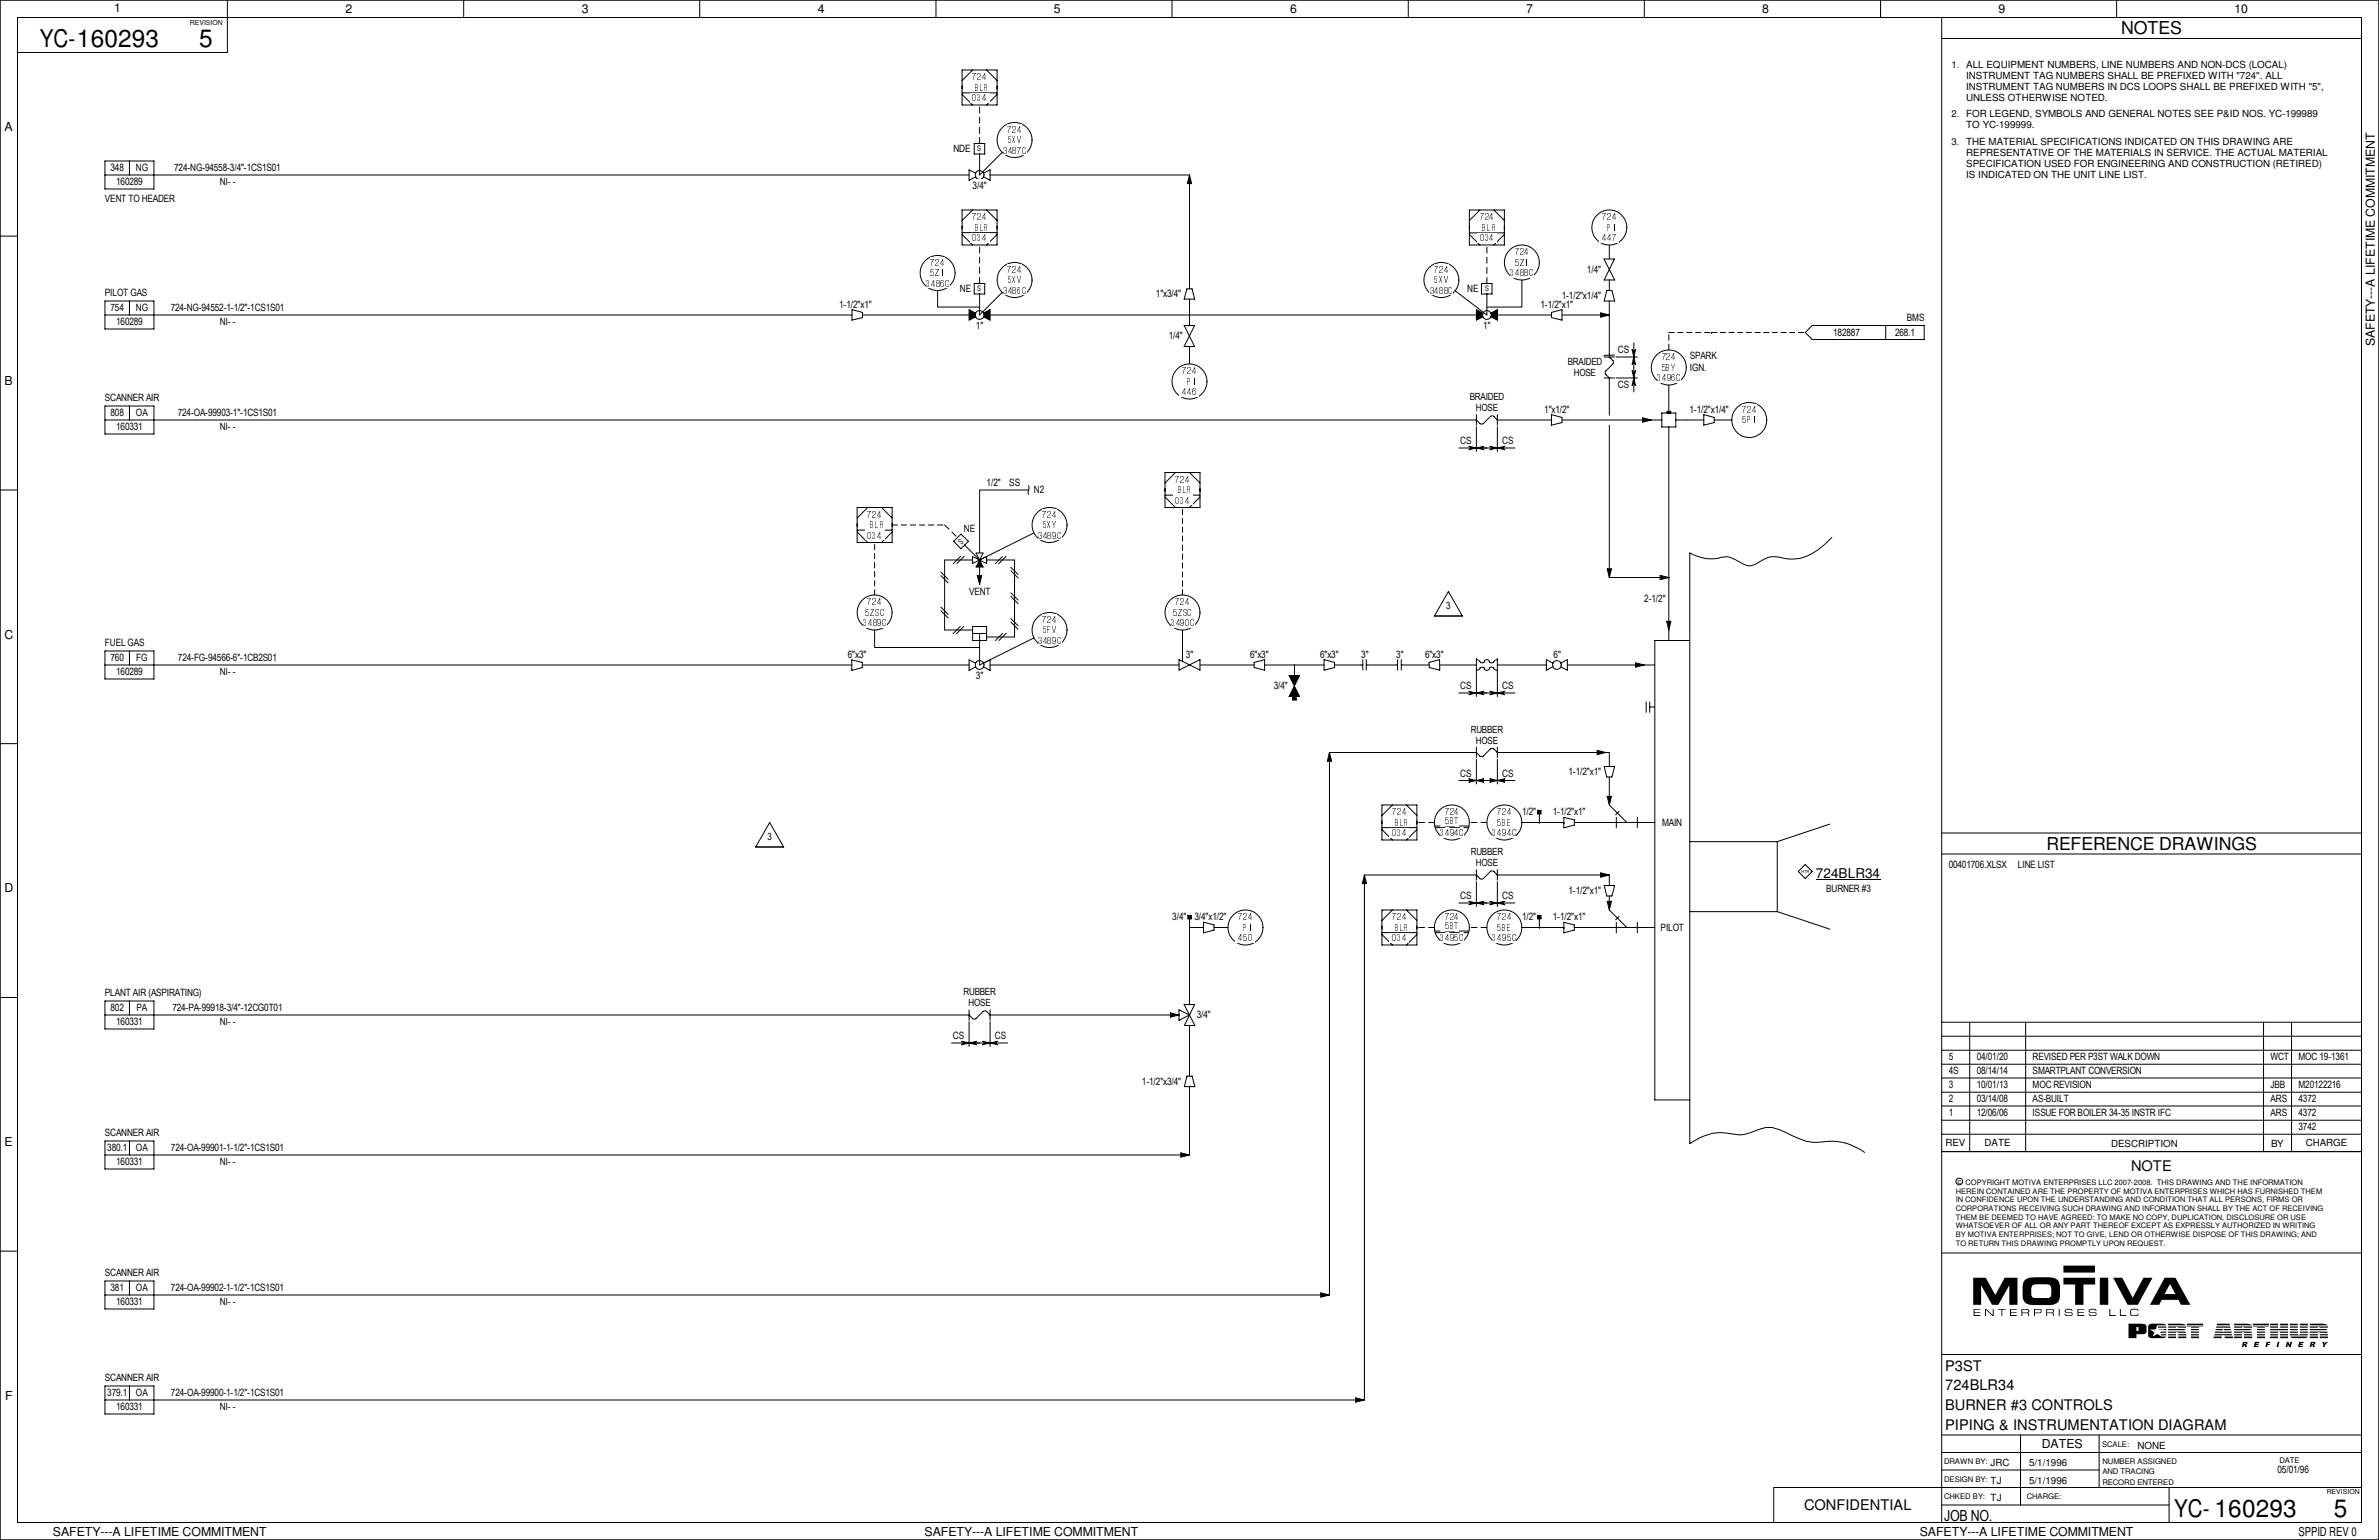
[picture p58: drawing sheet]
<svg xmlns="http://www.w3.org/2000/svg" width="432mm" height="279mm" viewBox="0 0 432 279" stroke-linecap="round" stroke-linejoin="round" font-family="sans-serif">
<defs><g id="words">
<g font-size="4.4">
<text x="7.2" y="8.6">YC-160293</text>
<text x="36.2" y="8.5">5</text>
<text x="394.6" y="275.3">YC- 160293</text>
<text x="423.6" y="275.2">5</text>
</g>
<g font-size="3.2">
<text x="385" y="6.2">NOTES</text>
<text x="371.4" y="154.1">REFERENCE DRAWINGS</text>
</g>
<text font-size="2.8" x="352.9" y="275.9">JOB NO.</text>
<g font-size="2.7">
<text x="386.8" y="212.4">NOTE</text>
<text x="353.1" y="248.7">P3ST</text>
<text x="353.1" y="252.3">724BLR34</text>
<text x="353.1" y="255.8">BURNER #3 CONTROLS</text>
<text x="353.1" y="259.4">PIPING &amp; INSTRUMENTATION DIAGRAM</text>
<text x="327.4" y="274">CONFIDENTIAL</text>
</g>
<text font-size="2.5" x="329.6" y="159.2">724BLR34</text>
<g font-size="2.2">
<text x="20.7" y="2.2">1</text>
<text x="62.7" y="2.4">2</text>
<text x="105.6" y="2.4">3</text>
<text x="148.4" y="2.4">4</text>
<text x="191.3" y="2.4">5</text>
<text x="234.1" y="2.4">6</text>
<text x="277" y="2.4">7</text>
<text x="319.9" y="2.4">8</text>
<text x="362.8" y="2.4">9</text>
<text x="405.6" y="2.4">10</text>
<text x=".8" y="23.8">A</text>
<text x="431" y="62.8" transform="rotate(-90 431 62.8)">SAFETY---A LIFETIME COMMITMENT</text>
<text x=".8" y="69.8">B</text>
<text x=".8" y="115.9">C</text>
<text x=".8" y="161.9">D</text>
<text x=".8" y="207.9">E</text>
<text x=".9" y="254">F</text>
<text x="370.6" y="262.7">DATES</text>
<text x="9.6" y="278.7">SAFETY---A LIFETIME COMMITMENT</text>
<text x="167.8" y="278.7">SAFETY---A LIFETIME COMMITMENT</text>
<text x="348.4" y="278.7">SAFETY---A LIFETIME COMMITMENT</text>
<text x="417.2" y="278.6">SPPID REV 0</text>
</g>
<g font-size="1.8">
<text x="356.9" y="12.4">ALL EQUIPMENT NUMBERS, LINE NUMBERS AND NON-DCS (LOCAL)</text>
<text x="356.9" y="14.4">INSTRUMENT TAG NUMBERS SHALL BE PREFIXED WITH &quot;724&quot;. ALL</text>
<text x="356.9" y="16.4">INSTRUMENT TAG NUMBERS IN DCS LOOPS SHALL BE PREFIXED WITH &quot;5&quot;,</text>
<text x="356.9" y="18.4">UNLESS OTHERWISE NOTED.</text>
<text x="356.9" y="21.3">FOR LEGEND, SYMBOLS AND GENERAL NOTES SEE P&amp;ID NOS. YC-199989</text>
<text x="356.9" y="23.3">TO YC-199999.</text>
<text x="173.1" y="27.5">NDE</text>
<text x="356.9" y="26.4">THE MATERIAL SPECIFICATIONS INDICATED ON THIS DRAWING ARE</text>
<text x="356.9" y="28.4">REPRESENTATIVE OF THE MATERIALS IN SERVICE. THE ACTUAL MATERIAL</text>
<text x="20.1" y="31.1">348</text>
<text x="21.1" y="33.7">160289</text>
<text x="24.6" y="31.1">NG</text>
<text x="31.6" y="31.1">724-NG-94558-3/4&quot;-1CS1S01</text>
<text x="39.9" y="33.7">NI- -</text>
<text x="176.5" y="34.3">3/4&quot;</text>
<text x="356.9" y="30.4">SPECIFICATION USED FOR ENGINEERING AND CONSTRUCTION (RETIRED)</text>
<text x="356.9" y="32.3">IS INDICATED ON THE UNIT LINE LIST.</text>
<text x="19" y="36.6">VENT TO HEADER</text>
<text x="19" y="53.8">PILOT GAS</text>
<text x="174.2" y="53">NE</text>
<text x="209.8" y="54">1&quot;x3/4&quot;</text>
<text x="266.3" y="53">NE</text>
<text x="288" y="49.5">1/4&quot;</text>
<text x="20.1" y="56.5">754</text>
<text x="21.1" y="59.1">160289</text>
<text x="24.6" y="56.5">NG</text>
<text x="31" y="56.5">724-NG-94552-1-1/2&quot;-1CS1S01</text>
<text x="39.9" y="59.1">NI- -</text>
<text x="152.3" y="55.9">1-1/2&quot;x1&quot;</text>
<text x="177.1" y="59.7">1&quot;</text>
<text x="269.2" y="59.7">1&quot;</text>
<text x="279.6" y="55.9">1-1/2&quot;x1&quot;</text>
<text x="283.5" y="54.3">1-1/2&quot;x1/4&quot;</text>
<text x="346.1" y="58.2">BMS</text>
<text x="212.1" y="61.6">1/4&quot;</text>
<text x="293.6" y="64.1">CS</text>
<text x="306.7" y="65.2">SPARK</text>
<text x="332.7" y="61">182887</text>
<text x="344" y="61">268.1</text>
<text x="284.6" y="66.3">BRAIDED</text>
<text x="285.7" y="68.3">HOSE</text>
<text x="293.6" y="70.5">CS</text>
<text x="306.7" y="67.3">IGN.</text>
<text x="19" y="72.8">SCANNER AIR</text>
<text x="20.1" y="75.6">808</text>
<text x="24.7" y="75.6">OA</text>
<text x="32.3" y="75.6">724-OA-99903-1&quot;-1CS1S01</text>
<text x="266.8" y="72.6">BRAIDED</text>
<text x="267.9" y="74.6">HOSE</text>
<text x="280.3" y="74.9">1&quot;x1/2&quot;</text>
<text x="306.7" y="74.9">1-1/2&quot;x1/4&quot;</text>
<text x="21.1" y="78.1">160331</text>
<text x="39.9" y="78.1">NI- -</text>
<text x="265" y="80.6">CS</text>
<text x="272.7" y="80.6">CS</text>
<text x="179.1" y="88.3">1/2&quot;</text>
<text x="183.2" y="88.3">SS</text>
<text x="187.7" y="89.5">N2</text>
<text x="174.9" y="96.5">NE</text>
<text x="175.9" y="107.9">VENT</text>
<text x="262.5" y="110.5">3</text>
<text x="298.4" y="109.2">2-1/2&quot;</text>
<text x="19" y="117.3">FUEL GAS</text>
<text x="153.9" y="119.4">6&quot;x3&quot;</text>
<text x="215.2" y="119.4">3&quot;</text>
<text x="226.9" y="119.4">6&quot;x3&quot;</text>
<text x="239.6" y="119.4">6&quot;x3&quot;</text>
<text x="247.1" y="119.4">3&quot;</text>
<text x="253.4" y="119.4">3&quot;</text>
<text x="258.7" y="119.4">6&quot;x3&quot;</text>
<text x="282" y="119.4">6&quot;</text>
<text x="20.1" y="120">760</text>
<text x="21.1" y="122.6">160289</text>
<text x="24.7" y="120">FG</text>
<text x="32.3" y="120">724-FG-94566-6&quot;-1CB2S01</text>
<text x="39.9" y="122.6">NI- -</text>
<text x="177.1" y="123.2">3&quot;</text>
<text x="231.2" y="125.1">3/4&quot;</text>
<text x="265" y="125.1">CS</text>
<text x="272.7" y="125.1">CS</text>
<text x="267" y="133">RUBBER</text>
<text x="267.9" y="135">HOSE</text>
<text x="265" y="141">CS</text>
<text x="272.7" y="141">CS</text>
<text x="284.7" y="140.7">1-1/2&quot;x1&quot;</text>
<text x="276.3" y="148">1/2&quot;</text>
<text x="281.9" y="148">1-1/2&quot;x1&quot;</text>
<text x="301.7" y="149.9">MAIN</text>
<text x="139.3" y="152.4">3</text>
<text x="267" y="155.2">RUBBER</text>
<text x="267.9" y="157.2">HOSE</text>
<text x="331.5" y="161.9">BURNER #3</text>
<text x="353.7" y="157.5">00401706.XLSX</text>
<text x="366.3" y="157.5">LINE LIST</text>
<text x="212.8" y="167">3/4&quot;</text>
<text x="216.8" y="167">3/4&quot;x1/2&quot;</text>
<text x="265" y="163.2">CS</text>
<text x="272.7" y="163.2">CS</text>
<text x="276.3" y="167">1/2&quot;</text>
<text x="281.9" y="167">1-1/2&quot;x1&quot;</text>
<text x="284.7" y="162.3">1-1/2&quot;x1&quot;</text>
<text x="301.4" y="168.9">PILOT</text>
<text x="19" y="180.8">PLANT AIR (ASPIRATING)</text>
<text x="20.1" y="183.5">802</text>
<text x="24.8" y="183.5">PA</text>
<text x="31.3" y="183.5">724-PA-99918-3/4&quot;-12CG0T01</text>
<text x="174.9" y="180.6">RUBBER</text>
<text x="175.8" y="182.6">HOSE</text>
<text x="217.2" y="184.8">3/4&quot;</text>
<text x="21.1" y="186.1">160331</text>
<text x="39.9" y="186.1">NI- -</text>
<text x="173" y="188.6">CS</text>
<text x="180.6" y="188.6">CS</text>
<text x="207.3" y="196.8">1-1/2&quot;x3/4&quot;</text>
<text x="353.7" y="194.9">4S</text>
<text x="353.7" y="197.5">3</text>
<text x="353.7" y="192.4">5</text>
<text x="358.8" y="194.9">08/14/14</text>
<text x="358.8" y="197.5">10/01/13</text>
<text x="358.8" y="192.4">04/01/20</text>
<text x="368.9" y="197.5">MOC REVISION</text>
<text x="368.9" y="194.9">SMARTPLANT CONVERSION</text>
<text x="368.9" y="192.4">REVISED PER P3ST WALK DOWN</text>
<text x="412.1" y="197.5">JBB</text>
<text x="412.1" y="192.4">WCT</text>
<text x="417.2" y="197.5">M20122216</text>
<text x="417.2" y="192.4">MOC 19-1361</text>
<text x="353.7" y="200">2</text>
<text x="353.7" y="202.6">1</text>
<text x="358.8" y="202.6">12/06/06</text>
<text x="358.8" y="200">03/14/08</text>
<text x="368.9" y="202.6">ISSUE FOR BOILER 34-35 INSTR IFC</text>
<text x="368.9" y="200">AS-BUILT</text>
<text x="412.1" y="202.6">ARS</text>
<text x="412.1" y="200">ARS</text>
<text x="417.2" y="202.6">4372</text>
<text x="417.2" y="200">4372</text>
<text x="19" y="206.2">SCANNER AIR</text>
<text x="19.5" y="208.9">380.1</text>
<text x="24.7" y="208.9">OA</text>
<text x="31" y="208.9">724-OA-99901-1-1/2&quot;-1CS1S01</text>
<text x="353.1" y="208">REV</text>
<text x="360.2" y="207.9">DATE</text>
<text x="383.2" y="208">DESCRIPTION</text>
<text x="412.2" y="208">BY</text>
<text x="417.2" y="205.1">3742</text>
<text x="418.5" y="208">CHARGE</text>
<text x="21.1" y="211.5">160331</text>
<text x="39.9" y="211.5">NI- -</text>
<text x="19" y="231.6">SCANNER AIR</text>
<text x="20.1" y="234.3">381</text>
<text x="21.1" y="236.9">160331</text>
<text x="24.7" y="234.3">OA</text>
<text x="31" y="234.3">724-OA-99902-1-1/2&quot;-1CS1S01</text>
<text x="39.9" y="236.9">NI- -</text>
<text x="19" y="250.6">SCANNER AIR</text>
<text x="19.5" y="253.4">379.1</text>
<text x="21.1" y="255.9">160331</text>
<text x="24.7" y="253.4">OA</text>
<text x="31" y="253.4">724-OA-99900-1-1/2&quot;-1CS1S01</text>
<text x="39.9" y="255.9">NI- -</text>
<text x="388" y="262.8">NONE</text>
<text x="361.3" y="266">JRC</text>
<text x="361.3" y="269.2">TJ</text>
<text x="368.3" y="266">5/1/1996</text>
<text x="368.3" y="269.2">5/1/1996</text>
<text x="413.4" y="267.3">05/01/96</text>
<text x="361.3" y="272.4">TJ</text>
</g>
<g font-size="1.7">
<text x="176.5" y="14.6">724</text>
<text x="177" y="16.5">BLR</text>
<text x="354.2" y="12.4">1.</text>
<text x="176.5" y="18.4">034</text>
<text x="354.2" y="21.3">2.</text>
<text x="182" y="27.9">3487C</text>
<text x="182.8" y="24.1">724</text>
<text x="182.9" y="26">5XV</text>
<text x="354.2" y="26.3">3.</text>
<text x="176.5" y="40">724</text>
<text x="177" y="41.9">BLR</text>
<text x="268.6" y="40">724</text>
<text x="269" y="41.9">BLR</text>
<text x="290.8" y="40">724</text>
<text x="291.7" y="41.9">PI</text>
<text x="176.5" y="43.8">034</text>
<text x="268.6" y="43.8">034</text>
<text x="274.9" y="46.4">724</text>
<text x="290.8" y="43.8">447</text>
<text x="168" y="52.1">3486C</text>
<text x="168.9" y="48.3">724</text>
<text x="168.9" y="50.2">5ZI</text>
<text x="182" y="53.3">3486C</text>
<text x="182.8" y="49.5">724</text>
<text x="182.9" y="51.4">5XV</text>
<text x="259.5" y="53.3">3488C</text>
<text x="260.3" y="49.5">724</text>
<text x="260.3" y="51.4">5XV</text>
<text x="274.1" y="50.2">3488C</text>
<text x="274.9" y="48.3">5ZI</text>
<text x="301.6" y="65.4">724</text>
<text x="214.6" y="67.9">724</text>
<text x="214.6" y="71.8">446</text>
<text x="215.5" y="69.8">PI</text>
<text x="300.7" y="69.2">3496C</text>
<text x="301.6" y="67.3">5BY</text>
<text x="316.2" y="74.9">724</text>
<text x="316.2" y="76.8">5PI</text>
<text x="213.3" y="87.6">724</text>
<text x="213.8" y="89.5">BLR</text>
<text x="157.4" y="94">724</text>
<text x="157.9" y="95.9">BLR</text>
<text x="189.2" y="94">724</text>
<text x="189.2" y="95.8">5XY</text>
<text x="213.3" y="91.4">034</text>
<text x="157.4" y="97.8">034</text>
<text x="188.4" y="97.7">3489C</text>
<text x="156.6" y="113.7">3489C</text>
<text x="157" y="111.8">5ZSC</text>
<text x="157.4" y="109.9">724</text>
<text x="189.2" y="113">724</text>
<text x="212.5" y="113.7">3490C</text>
<text x="212.9" y="111.8">5ZSC</text>
<text x="213.3" y="109.9">724</text>
<text x="188.4" y="116.8">3489C</text>
<text x="189.2" y="114.9">5FV</text>
<text x="252.7" y="148">724</text>
<text x="253.2" y="149.9">BLR</text>
<text x="262.2" y="148">724</text>
<text x="262.2" y="149.6">5BT</text>
<text x="271.7" y="148">724</text>
<text x="271.7" y="149.9">5BE</text>
<text x="252.7" y="151.8">034</text>
<text x="261.4" y="151.8">3494C</text>
<text x="270.9" y="151.8">3494C</text>
<text x="224.7" y="167">724</text>
<text x="252.7" y="167">724</text>
<text x="262.2" y="167">724</text>
<text x="271.7" y="167">724</text>
<text x="224.7" y="170.8">450</text>
<text x="225.6" y="168.9">PI</text>
<text x="252.7" y="170.8">034</text>
<text x="253.2" y="168.9">BLR</text>
<text x="261.4" y="170.8">3495C</text>
<text x="262.2" y="168.6">5BT</text>
<text x="270.9" y="170.8">3495C</text>
<text x="271.7" y="168.9">5BE</text>
</g>
<g font-size="1.4">
<text x="177.4" y="27.5">S</text>
<text x="177.4" y="52.9">S</text>
<text x="269.6" y="52.9">S</text>
<text x="174.5" y="98.9" transform="rotate(-45 174.5 98.9)">S</text>
<text x="355.3" y="214.8">c COPYRIGHT MOTIVA ENTERPRISES LLC 2007-2008. THIS DRAWING AND THE INFORMATION</text>
<text x="355" y="216.6">HEREIN CONTAINED ARE THE PROPERTY OF MOTIVA ENTERPRISES WHICH HAS FURNISHED THEM</text>
<text x="355" y="218.1">IN CONFIDENCE UPON THE UNDERSTANDING AND CONDITION THAT ALL PERSONS, FIRMS OR</text>
<text x="355" y="219.7">CORPORATIONS RECEIVING SUCH DRAWING AND INFORMATION SHALL BY THE ACT OF RECEIVING</text>
<text x="355" y="221.3">THEM BE DEEMED TO HAVE AGREED: TO MAKE NO COPY, DUPLICATION, DISCLOSURE OR USE</text>
<text x="355" y="222.9">WHATSOEVER OF ALL OR ANY PART THEREOF EXCEPT AS EXPRESSLY AUTHORIZED IN WRITING</text>
<text x="355" y="224.5">BY MOTIVA ENTERPRISES; NOT TO GIVE, LEND OR OTHERWISE DISPOSE OF THIS DRAWING; AND</text>
<text x="355" y="226.1">TO RETURN THIS DRAWING PROMPTLY UPON REQUEST.</text>
<text x="381.6" y="262.6">SCALE:</text>
<text x="352.9" y="265.7">DRAWN BY:</text>
<text x="352.9" y="268.9">DESIGN BY:</text>
<text x="381.6" y="267.5">AND TRACING</text>
<text x="381.6" y="269.4">RECORD ENTERED</text>
<text x="381.6" y="265.6">NUMBER ASSIGNED</text>
<text x="413.7" y="265.4">DATE</text>
<text x="352.9" y="272">CHKED BY:</text>
<text x="367.9" y="272">CHARGE:</text>
</g>
<g font-size="1.3">
<text x="34.5" y="4.5">REVISION</text>
<text x="422.3" y="271.1">REVISION</text>
</g>
<text font-size=".7" x="326.9" y="158.4">HTR</text>
</g></defs>
<g fill="none" stroke="#fff" stroke-width=".18">
<path d="M352.4 156.8h1.3M353.1 156.2v1.3M352.4 196.8h1.3M352.4 199.4h1.3M352.4 194.3h1.3M352.4 191.8h1.3M353.1 191.1v1.3M353.1 193.7v1.3M353.1 196.2v1.3M353.1 198.8v1.3M357.5 196.8h1.3M357.5 199.4h1.3"/>
<path d="M357.5 194.3h1.3M357.5 191.8h1.3M358.1 191.1v1.3M358.1 193.7v1.3M358.1 196.2v1.3M358.1 198.8v1.3M367.7 196.8h1.3M367.7 199.4h1.3M367.7 194.3h1.3M367.7 191.8h1.3M368.3 191.1v1.3M368.3 193.7v1.3"/>
<path d="M368.3 196.2v1.3M368.3 198.8v1.3M410.8 196.8h1.4M410.8 199.4h1.4M410.8 191.8h1.4M411.5 191.1v1.3M411.5 196.2v1.3M411.5 198.8v1.3M415.9 196.8h1.3M415.9 199.4h1.3M415.9 191.8h1.3M416.6 191.1v1.3"/>
<path d="M416.6 196.2v1.3M416.6 198.8v1.3M352.4 201.9h1.3M353.1 201.3v1.3M357.5 201.9h1.3M358.1 201.3v1.3M367.7 201.9h1.3M368.3 201.3v1.3M410.8 201.9h1.4M411.5 201.3v1.3M415.9 201.9h1.3M415.9 204.5h1.3"/>
<path d="M416.6 201.3v1.3M416.6 203.8v1.3"/>
</g>
<g fill="none" stroke="#000" stroke-width=".18">
<path d="M299.7 76.2h1.9M301.6 74.9h2.6v2.6h-2.6zM302.6 74.9v-.3h.6v.3M302.9 77.5v1.9M304.2 76.2h1.9M302.9 114.3v1.9M298.4 120.6h2M299.4 128.3h1M299.4 127.3v1.9M298.4 149.2h2M327.7 156.8l1.2 1.3-1.2 1.3-1.3-1.3zM329.6 159.6h11.7"/>
<path d="M298.4 168.3h2"/>
<circle cx="302.9" cy="66.7" r="3.2"/>
</g>
<g fill="#fff">
<path d="M301.6 63.9h2.6v1.8h-2.6z" fill-rule="evenodd"/>
<path d="M300.7 67.7h4.4v1.8h-4.4z" fill-rule="evenodd"/>
<path d="M301.6 65.8h2.6v1.8h-2.6z" fill-rule="evenodd"/>
</g>
<circle cx="214.6" cy="111.1" r="3.2" fill="none" stroke="#000" stroke-width=".18"/>
<g fill="#fff">
<path d="M213.3 108.3h2.6v1.8h-2.6z" fill-rule="evenodd"/>
<path d="M212.5 112.1h4.3v1.8h-4.3z" fill-rule="evenodd"/>
<path d="M212.9 110.2h3.5v1.8h-3.5z" fill-rule="evenodd"/>
</g>
<circle cx="158.7" cy="111.1" r="3.2" fill="none" stroke="#000" stroke-width=".18"/>
<g fill="#fff">
<path d="M157.4 108.3h2.7v1.8h-2.7z" fill-rule="evenodd"/>
<path d="M156.6 112.1h4.3v1.8h-4.3z" fill-rule="evenodd"/>
<path d="M157 110.2h3.5v1.8h-3.5z" fill-rule="evenodd"/>
</g>
<circle cx="170.2" cy="49.5" r="3.2" fill="none" stroke="#000" stroke-width=".18"/>
<g fill="#fff">
<path d="M168.9 46.7h2.6v1.8h-2.6z" fill-rule="evenodd"/>
<path d="M168 50.5h4.3v1.8h-4.3z" fill-rule="evenodd"/>
<path d="M168.9 48.6h2.6v1.8h-2.6z" fill-rule="evenodd"/>
</g>
<circle cx="215.9" cy="69.2" r="3.2" fill="none" stroke="#000" stroke-width=".18"/>
<g fill="#fff">
<path d="M214.6 66.4h2.6v1.8h-2.6z" fill-rule="evenodd"/>
<path d="M214.2 70.2h3.4v1.8h-3.4z" fill-rule="evenodd"/>
<path d="M214.6 68.3h2.6v1.8h-2.6z" fill-rule="evenodd"/>
</g>
<g fill="none" stroke="#000" stroke-width=".18">
<path d="M176.8 26h1.9v1.9h-1.9zM177.1 31.4l-1.2-.6v1.9l1.2-.6M177.8 27.9v3.8M178.5 31.4l1.2-.6v1.9l-1.2-.6M176.8 51.4h1.9v1.9h-1.9zM177.8 53.3v3.8M268.9 51.4h1.9v1.9h-1.9zM269.9 53.3v3.8"/>
<circle cx="177.8" cy="31.7" r=".8"/>
<circle cx="226.1" cy="168.3" r="3.2"/>
</g>
<g fill="#fff">
<path d="M224.7 165.5h2.7v1.8h-2.7z" fill-rule="evenodd"/>
<path d="M224.3 169.3h3.5v1.8h-3.5z" fill-rule="evenodd"/>
<path d="M224.7 167.4h2.7v1.8h-2.7z" fill-rule="evenodd"/>
</g>
<g fill="none" stroke="#000" stroke-width=".18">
<path d="M260.4 149.9h1M260.5 150.2h1.8M262.3 149.9h1.7M263.1 150.2h1.8M264.9 149.9h1.7M265.7 150.2h.9"/>
<circle cx="263.5" cy="149.2" r="3.2"/>
</g>
<g fill="#fff">
<path d="M262.2 146.4h2.6v1.8h-2.6z" fill-rule="evenodd"/>
<path d="M261.4 150.2h4.3v1.8h-4.3z" fill-rule="evenodd"/>
<path d="M262.2 148.1h2.6v1.7h-2.6z" fill-rule="evenodd"/>
</g>
<circle cx="273" cy="149.2" r="3.2" fill="none" stroke="#000" stroke-width=".18"/>
<g fill="#fff">
<path d="M271.7 146.4h2.7v1.8h-2.7z" fill-rule="evenodd"/>
<path d="M270.9 150.2h4.3v1.8h-4.3z" fill-rule="evenodd"/>
<path d="M271.7 148.3h2.7v1.8h-2.7z" fill-rule="evenodd"/>
</g>
<g fill="none" stroke="#000" stroke-width=".18">
<path d="M260.4 168.9h1M260.5 169.2h1.8M262.3 168.9h1.7M263.1 169.2h1.8M264.9 168.9h1.7M265.7 169.2h.9"/>
<circle cx="263.5" cy="168.3" r="3.2"/>
</g>
<g fill="#fff">
<path d="M262.2 165.5h2.6v1.8h-2.6z" fill-rule="evenodd"/>
<path d="M261.4 169.3h4.3v1.8h-4.3z" fill-rule="evenodd"/>
<path d="M262.2 167.1h2.6v1.8h-2.6z" fill-rule="evenodd"/>
</g>
<circle cx="273" cy="168.3" r="3.2" fill="none" stroke="#000" stroke-width=".18"/>
<g fill="#fff">
<path d="M271.7 165.5h2.7v1.8h-2.7z" fill-rule="evenodd"/>
<path d="M270.9 169.3h4.3v1.8h-4.3z" fill-rule="evenodd"/>
<path d="M271.7 167.4h2.7v1.8h-2.7z" fill-rule="evenodd"/>
</g>
<circle cx="276.2" cy="47.6" r="3.2" fill="none" stroke="#000" stroke-width=".18"/>
<g fill="#fff">
<path d="M274.9 44.8h2.6v1.8h-2.6z" fill-rule="evenodd"/>
<path d="M274.1 48.6h4.3v1.8h-4.3z" fill-rule="evenodd"/>
<path d="M274.9 46.7h2.6v1.8h-2.6z" fill-rule="evenodd"/>
</g>
<path d="M266.7 38.1h6.3v6.3h-6.3zM268.6 38.1l-1.9 1.9M271.1 38.1l1.9 1.9M266.7 42.5l1.9 1.9M266.7 42.2h6.3M273 42.5l-1.9 1.9" fill="none" stroke="#000" stroke-width=".18"/>
<g fill="#fff">
<path d="M268.6 38.5h2.6v1.8h-2.6z" fill-rule="evenodd"/>
<path d="M268.1 42.3h3.5v1.8h-3.5z" fill-rule="evenodd"/>
<path d="M268.1 40.4h3.5v1.8h-3.5z" fill-rule="evenodd"/>
</g>
<path d="M174.6 38.1h6.4v6.3h-6.4zM176.5 38.1l-1.9 1.9M179.1 38.1l1.9 1.9M174.6 42.5l1.9 1.9M174.6 42.2h6.4M181 42.5l-1.9 1.9M174.4 96.9l1.4 1.3-1.4 1.4-1.3-1.4zM175.1 98.9l2.7 2.7M176.5 101v1.2l2.6-1.2v1.2zM177.2 100.3h1.2l-1.2 2.6h1.2z" fill="none" stroke="#000" stroke-width=".18"/>
<path d="M177.8 101.6l.6 1.3h-1.2z" fill="#000"/>
<g fill="#fff">
<path d="M176.5 38.5h2.6v1.8h-2.6z" fill-rule="evenodd"/>
<path d="M176.1 42.3h3.4v1.8h-3.4z" fill-rule="evenodd"/>
<path d="M176.1 40.4h3.4v1.8h-3.4z" fill-rule="evenodd"/>
</g>
<circle cx="292.1" cy="41.3" r="3.2" fill="none" stroke="#000" stroke-width=".18"/>
<g fill="#fff">
<path d="M290.8 38.5h2.6v1.8h-2.6z" fill-rule="evenodd"/>
<path d="M290.4 42.3h3.4v1.8h-3.4z" fill-rule="evenodd"/>
<path d="M290.8 40.4h2.6v1.8h-2.6z" fill-rule="evenodd"/>
</g>
<g fill="none" stroke="#000" stroke-width=".18">
<path d="M176.5 114.9h2.6M176.5 113.7h2.6v2.5h-2.6zM177.8 114.9v5.7M177.1 120.3l-1.2-.6v1.9l1.2-.6M178.5 120.3l1.2-.6v1.9l-1.2-.6M250.8 150.5l1.9 1.9M250.8 146h6.4v6.4h-6.4zM250.8 150.2h6.4M252.7 146l-1.9 2M255.3 146l1.9 2M257.2 150.5l-1.9 1.9"/>
<circle cx="177.8" cy="120.6" r=".8"/>
</g>
<g fill="#fff">
<path d="M252.7 146.4h2.6v1.8h-2.6z" fill-rule="evenodd"/>
<path d="M252.3 150.2h3.4v1.8h-3.4z" fill-rule="evenodd"/>
<path d="M252.3 148.3h3.4v1.8h-3.4z" fill-rule="evenodd"/>
</g>
<path d="M250.8 169.5l1.9 1.9M250.8 165.1h6.4v6.3h-6.4zM250.8 169.2h6.4M252.7 165.1l-1.9 1.9M255.3 165.1l1.9 1.9M257.2 169.5l-1.9 1.9" fill="none" stroke="#000" stroke-width=".18"/>
<g fill="#fff">
<path d="M252.7 165.5h2.6v1.8h-2.6z" fill-rule="evenodd"/>
<path d="M252.3 169.3h3.4v1.8h-3.4z" fill-rule="evenodd"/>
<path d="M252.3 167.4h3.4v1.8h-3.4z" fill-rule="evenodd"/>
</g>
<path d="M211.5 90.2l1.9 1.9M211.5 85.7h6.3v6.4h-6.3zM211.5 89.8h6.3M213.4 85.7l-1.9 1.9M215.9 85.7l1.9 1.9M217.8 90.2l-1.9 1.9" fill="none" stroke="#000" stroke-width=".18"/>
<g fill="#fff">
<path d="M213.3 86.1h2.6v1.8h-2.6z" fill-rule="evenodd"/>
<path d="M212.9 89.9h3.5v1.8h-3.5z" fill-rule="evenodd"/>
<path d="M212.9 88h3.5v1.8h-3.5z" fill-rule="evenodd"/>
</g>
<path d="M155.6 96.5l1.9 1.9M155.6 92.1h6.3v6.3h-6.3zM155.6 96.2h6.3M157.5 92.1l-1.9 1.9M160 92.1l1.9 1.9M161.9 96.5l-1.9 1.9" fill="none" stroke="#000" stroke-width=".18"/>
<g fill="#fff">
<path d="M157.4 92.5h2.7v1.7h-2.7z" fill-rule="evenodd"/>
<path d="M157 96.3h3.5v1.7h-3.5z" fill-rule="evenodd"/>
<path d="M157 94.4h3.5v1.7h-3.5z" fill-rule="evenodd"/>
</g>
<path d="M174.6 17.1l1.9 1.9M174.6 12.7h6.4v6.3h-6.4zM174.6 16.8h6.4M176.5 12.7l-1.9 1.9M179.1 12.7l1.9 1.9M181 17.1l-1.9 1.9" fill="none" stroke="#000" stroke-width=".18"/>
<g fill="#fff">
<path d="M176.5 13.1h2.6v1.8h-2.6z" fill-rule="evenodd"/>
<path d="M176.1 16.9h3.4v1.8h-3.4z" fill-rule="evenodd"/>
<path d="M176.1 15h3.4v1.8h-3.4z" fill-rule="evenodd"/>
</g>
<g fill="none" stroke="#000" stroke-width=".18">
<path d="M177.8 19.4v1.1M19 29.2h8.9v5.1h-8.9zM19 31.7h156.9M23.5 29.2v2.5M177.8 21.3v1.1M177.8 23.1v1.1M177.8 24.9v1.1M179.7 31.7h36.2v20.7M19 54.6h8.9v5.1h-8.9zM19 57.1h135.7M23.5 54.6v2.5M154.6 56.2l1.9 .5v.9l-1.9 .5z"/>
<path d="M156.5 57.1h19.4M170.2 52.7v3h7.6M177.8 44.8v1.1M177.8 46.7v1.1M177.8 48.5v1.1M177.8 50.3v1.1M179.7 57.1h88.3M214.9 59.1l1.9 3.8h-1.9l1.9-3.8zM215.4 52.4h1l.4 1.9h-1.9zM215.9 57.1h.1M215.9 54.2v4.9M269.9 44.8v1.1"/>
<path d="M269.9 46.7v1.1M269.9 48.5v1.1M269.9 50.3v1.1M271.8 57.1h9.8M276.2 50.8v4.9h-6.3M281.6 56.7l1.9-.5v1.9l-1.9-.5zM283.5 57.1h8.6M291.1 47h1.9l-1.8 3.8h1.9zM291.6 52.7h1l.5 1.9h-1.9zM292.1 57.1h.1M292.1 44.4v2.6M292.1 50.8v1.9"/>
<path d="M292.1 54.6v2.5M328.9 59.1h20.3v2.5h-20.3l-1.2-1.3zM342.3 59.1v2.5M19 73.7h8.9v5h-8.9zM19 76.2h8.9M23.5 73.7v2.5M215.9 62.9v3.1M268 75.2v1.9M268 76.2l.6 .6M271.1 75.6l.7 .6M271.2 75.6l-.6-.1-1.5 1.4-.5-.1M271.8 75.2v1.9"/>
<path d="M281.6 75.2l1.9 .5v1l-1.9 .4zM283.5 76.2h16.3M291.1 64.8h1.9M291.2 68.6h1.9M291.5 67.9l.6 .7M292.1 64.8l.6 .6M292.7 65.4l.1 .5-1.4 1.5 .1 .6M293.3 64.8h3.9M293.3 68.6h3.9M296.2 63.5h.1M296.2 69.8h.1M296.5 65.1h.1"/>
<path d="M296.5 68.2h.1M296.5 64.7l.3 1.4M296.5 65.7l.4 .4M296.5 68.5l.3 1.4M296.5 69.5l.4 .4M296.5 62.2v8.9M296.6 63.9l-.4-.5a3.2 3.2 0 0 1 0 2.7M296.6 65.7l-.4 .4M296.6 67.7l-.4-.5a3.2 3.2 0 0 1 0 2.7M296.6 69.5l-.4 .4M296.8 63.5h.1M296.8 69.8h.1"/>
<path d="M296.8 63.5l-.3 1.3M296.8 67.3l-.3 1.3M296.9 63.4l-.4 .4M296.9 67.2l-.4 .4M302.9 60.7v1M302.9 62.4v1.1M302.9 69.8v4.8M302.9 79.4v34.9M302.9 60.3h1M304.5 60.3h1M306.1 76.2h3.2M306.1 60.3h1"/>
<path d="M307.8 60.3h.9M309.4 60.3h.9M310.6 60.3h.1M310.6 60.3h1M312.2 60.3h1M313.8 60.3h.9M315.4 60.3h.9M316.9 60.3h1M318.5 60.3h1M320.1 60.3h1M321.7 60.3h.9M323.3 60.3h.9"/>
<path d="M324.8 60.3h1M326.4 60.3h1M158.7 98.8v.9M161.9 95.2h1M163.6 95.2h.9M165.2 95.2h1M166.9 95.2h1M168.5 95.2h1M170.1 95.2h1.1M171.4 95.2l.9 .8M172.8 96.5l.7 .8M186.7 88.9v.8"/>
<path d="M186.7 88.1v.8M186.7 88.9h-8.9v11.4M214.6 92.4v1M214.6 94v1M214.6 95.6v1M214.6 97.2v1M214.6 98.9v1M19 118.1h8.9v5.1h-8.9zM23.5 118.1v2.5M154.6 119.7l1.9 .5v.9l-1.9 .5zM158.7 114.3v3.2h19.1M158.7 100.4v1"/>
<path d="M158.7 102v1M158.7 103.7v.9M158.7 105.3v1M158.7 107v.9M170.8 110.2l1.3 1.3M170.8 110.8l1.3 1.3M170.8 103.8l1.3 1.3M170.8 104.4l1.3 1.3M174.3 113.7l-1.3 1.3M174.4 100.9l-1.3 1.3M174.9 113.7l-1.3 1.3M175 100.9l-1.3 1.3"/>
<path d="M176.5 101.6h-5.1v12.7h5.1M177.4 104.4h.8l-.4 1.6zM177.8 102.9v3.1M179.1 101.6h5v14h-5M181.9 101l-1.3 1.3M182 114.9l-1.3 1.3M182.6 101l-1.3 1.3M182.6 114.9l-1.3 1.3M183.5 112.2l1.3 1.3M183.5 112.9l1.3 1.3M183.5 107.6l1.3 1.3M183.5 108.2l1.3 1.3"/>
<path d="M183.5 102.9l1.3 1.3M183.5 103.5l1.3 1.4M193.7 114.3a3.2 3.2 0 0 1-4.6 2.8 3.2 3.2 0 0 1-.5-5.3 3.2 3.2 0 0 1 5 2l.1 .5M214.6 100.5v1M214.6 102.1v1M214.6 103.8v.9M214.6 105.4v.9M214.6 107v.9M214.6 114.3v5.7M260.3 111.8h5.1M268 119.7l.5 .1a.55 .55 0 0 0 .9 .3M268 119.5v2.3"/>
<path d="M271.8 119.7l-.5 .1a.55 .55 0 0 1-1 .3 .49 .49 0 0 0-.4-.4 .49 .49 0 0 0-.5 .4M271.8 119.5v2.3M302.9 104.8h.1M19 120.6h135.6M156.5 120.6h19.4M227.6 120.2l1.9-.5v1.9l-1.9-.5zM268 135.6v1.9M268 136.5l.6 .7M269.4 121.2a.49 .49 0 0 0 .5 .4 .49 .49 0 0 0 .4-.4 .55 .55 0 0 1 1 .3l.5 .1M269.4 121.2a.55 .55 0 0 0-.9 .3l-.5 .1M271.1 135.9l.7 .6M271.2 135.9l-.6-.1-1.5 1.4h-.5"/>
<path d="M271.8 135.6v1.9M281.9 120.3l-1.2-.6v1.9l1.2-.6M283.3 120.3l1.2-.6v1.9l-1.2-.6M284.5 120.6h14M291.2 139.1h1.9l-.5 1.9h-1zM298.8 127.3v1.9M137.2 153.7h5M257.5 149.2h1.1M259.3 149.2h1M267 149.2h1.1M268 157.8v1.9M268 158.7l.6 .7"/>
<path d="M268.8 149.2h1.1M271.1 158.1l.7 .6M271.2 158.1l-.6-.1-1.5 1.5-.5-.1M271.8 157.8v1.9M292.1 141v5l1.5 1.5M293.4 148.3v1.9M293.4 149.2h5M293.5 147.5l1.8 1.7M293.9 147.2l-.7 .6M297.2 148.3v1.9M215.9 168.3h.1M215.9 168.3h2.6"/>
<path d="M215.9 166.7v15.5M218.4 167.3l1.9 .5v.9l-1.9 .5zM220.3 168.3h2.6M257.5 168.3h1.1M259.3 168.3h1M267 168.3h1.1M268.8 168.3h1.1M291.2 160.7h1.9l-.5 1.9h-1zM292.1 162.5v2.6l3.2 3.2M293.4 168.3h5M293.4 167.3v1.9M293.9 166.2l-.7 .7"/>
<path d="M297.2 167.3v1.9M19 181.6h8.9v5.1h-8.9zM19 184.1h8.9M23.5 181.6v2.5M175.9 184.1l.6 .7M175.9 183.2v1.9M179.1 183.5l.6 .6M179.1 183.5l-.5-.1-1.6 1.5-.5-.1M179.7 183.2v1.9M214 183.2l1.9 .9-1.9 1zM214.9 182.2h1.9l-1.8 3.9h1.9zM215.4 195.2h1l.5 1.9h-1.9z"/>
<path d="M215.9 197.1v12.4h-196.9M215.9 186v9.2M19 207h8.9v5.1h-8.9zM23.5 207v2.5M19 232.4h8.9v5.1h-8.9zM19 234.9h8.9M23.5 232.4v2.5M19 251.5h8.9v5h-8.9zM19 254h8.9M23.5 251.5v2.5"/>
<circle cx="282.6" cy="120.6" r=".8"/>
</g>
<g fill="#000">
<path d="M177.4 104.4h.8l-.4 1.6z"/>
<path d="M296.5 64.8l.3 1.3-.3-.4-.3 .4z" fill-rule="evenodd"/>
<path d="M296.2 63.5l.3 .3 .3-.3-.3 1.3z" fill-rule="evenodd"/>
<path d="M296.5 68.6l.3 1.3-.3-.4-.3 .4z" fill-rule="evenodd"/>
<path d="M296.2 67.3l.3 .3 .3-.3-.3 1.3z" fill-rule="evenodd"/>
</g>
<path d="M356.2 10.8h1.3M356.2 19.7h1.3M356.9 10.2v1.3M356.9 19v1.4M330.2 161.3h1.3M330.8 160.7v1.3M412.1 266.7h1.3M412.7 266.1v1.3" fill="none" stroke="#fff" stroke-width=".18"/>
<g fill="#fff">
<path d="M188.4 115.4h4.2v1.7h-4.2z" fill-rule="evenodd"/>
<path d="M189.2 111.5h2.6v1.8h-2.6z" fill-rule="evenodd"/>
<path d="M189.2 113.5h2.6v1.6h-2.6z" fill-rule="evenodd"/>
</g>
<path d="M193.7 95.2a3.2 3.2 0 0 1-4.6 2.9 3.2 3.2 0 0 1-.5-5.4 3.2 3.2 0 0 1 5 2l.1 .6M187.7 115.7l-9.9 4.9" fill="none" stroke="#000" stroke-width=".18"/>
<g fill="#fff">
<path d="M188.4 96.3h4.2v1.7h-4.2z" fill-rule="evenodd"/>
<path d="M189.2 92.5h2.6v1.7h-2.6z" fill-rule="evenodd"/>
<path d="M189.2 94.4h2.6v1.7h-2.6z" fill-rule="evenodd"/>
</g>
<path d="M187.3 25.4a3.2 3.2 0 0 1-4.6 2.8 3.2 3.2 0 0 1-.4-5.3 3.2 3.2 0 0 1 5 2v.5M187.7 96.7l-9.9 4.9" fill="none" stroke="#000" stroke-width=".18"/>
<g fill="#fff">
<path d="M182 26.5h4.3v1.7h-4.3z" fill-rule="evenodd"/>
<path d="M182.8 22.6h2.7v1.8h-2.7z" fill-rule="evenodd"/>
<path d="M182.9 24.6h2.5v1.6h-2.5z" fill-rule="evenodd"/>
</g>
<g fill="none" stroke="#000" stroke-width=".18">
<path d="M181.9 27.6l-4.1 4.1"/>
<circle cx="184.1" cy="50.8" r="3.2"/>
</g>
<g fill="#fff">
<path d="M182 51.9h4.3v1.7h-4.3z" fill-rule="evenodd"/>
<path d="M182.8 48h2.7v1.8h-2.7z" fill-rule="evenodd"/>
<path d="M182.9 50h2.5v1.6h-2.5z" fill-rule="evenodd"/>
</g>
<g fill="none" stroke="#000" stroke-width=".18">
<path d="M181.9 53l-4.1 4.1"/>
<circle cx="261.6" cy="50.8" r="3.2"/>
</g>
<g fill="#fff">
<path d="M259.5 51.9h4.2v1.7h-4.2z" fill-rule="evenodd"/>
<path d="M260.3 48h2.6v1.8h-2.6z" fill-rule="evenodd"/>
<path d="M260.3 50h2.6v1.6h-2.6z" fill-rule="evenodd"/>
</g>
<path d="M264.1 52.7l5.8 4.4M301.3 104.4l1.6 .4-1.6 .4zM302.5 112.7h.8l-.4 1.6zM247.6 158.7l.4 1.6h-.7z" fill="none" stroke="#000" stroke-width=".18"/>
<path d="M301.3 104.4l1.6 .4-1.6 .4zM302.5 112.7h.8l-.4 1.6zM247.6 158.7l.4 1.6h-.7z" fill="#000"/>
<path d="M176.5 32.6h2.6v2.1h-2.6z" fill-rule="evenodd" fill="#fff"/>
<path d="M139.7 149.2l2.5 4.5h-5zM246.1 253.6l1.5 .4-1.5 .4z" fill="none" stroke="#000" stroke-width=".18"/>
<path d="M246.1 253.6l1.5 .4-1.5 .4z" fill="#000"/>
<path d="M177.1 121.5h1.3v2.1h-1.3z" fill-rule="evenodd" fill="#fff"/>
<path d="M290.5 56.8l1.6 .3-1.6 .4zM212.4 183.8l1.6 .3-1.6 .4zM214.3 209.2l1.6 .3-1.6 .4z" fill="#000"/>
<path d="M290.5 56.8l1.6 .3-1.6 .4zM262.9 107.3l2.5 4.5h-5.1zM212.4 183.8l1.6 .3-1.6 .4zM214.3 209.2l1.6 .3-1.6 .4z" fill="none" stroke="#000" stroke-width=".18"/>
<path d="M177.1 58h1.3v2.1h-1.3z" fill-rule="evenodd" fill="#fff"/>
<path d="M296.9 120.3l1.5 .3-1.5 .4z" fill="#000"/>
<path d="M296.9 120.3l1.5 .3-1.5 .4z" fill="none" stroke="#000" stroke-width=".18"/>
<path d="M269.2 58h1.3v2.1h-1.3z" fill-rule="evenodd" fill="#fff"/>
<g fill="#000">
<path d="M241.3 136.5l.4 1.6h-.8zM239.7 234.6l1.6 .3-1.6 .4z"/>
<path d="M358.2 237.5v1.3h1.3v-.2h-1.1v-.4h1v-.2h-1v-.4h1.1v-.1zM360.3 237.5v1.3h.2v-1.2l1.1 1.2h.3v-1.3h-.2v1.1l-1.1-1.1zM362.6 237.5v.1h.7v1.2h.1v-1.2h.7v-.1zM364.8 237.5v1.3h1.3v-.2h-1.1v-.4h1v-.2h-1v-.4h1.1v-.1zM366.9 237.5v1.3h.2v-.5h.9l.1 .5h.2v-.5l-.2-.1 .2-.2-.1-.5zM367.1 237.6l.9 .1 .1 .3-1 .1zM369.2 237.5v1.3h.2v-.5h.8a.42 .42 0 0 0 .4-.4 .42 .42 0 0 0-.2-.4zM369.4 237.6h.9l.1 .4-1 .1zM371.4 237.5v1.3h.2v-.5h.9h.1v.5h.2v-.5l-.2-.1 .2-.1v-.4l-.1-.2zM371.6 237.6l.9 .1 .1 .3-1 .1zM373.7 237.5v1.3h.1v-1.3zM374.8 237.6l-.1 .2 .2 .3 .9 .1 .2 .2-.1 .2h-.7l-.3-.1v-.2h-.2l.3 .5h.9l.2-.2 .1-.3-.2-.2-1-.1-.1-.3 .9-.1 .2 .2h.2a.99 .99 0 0 0-1.4-.2zM377.1 237.5v1.3h1.2v-.2h-1.1v-.4h1v-.2h-1v-.4h1.1v-.1zM379.1 237.6v.4l.2 .1 .8 .1 .3 .2-.1 .2h-.7l-.3-.1v-.2h-.2l.1 .3 .1 .2h1l.2-.2v-.3l-.1-.2-1.1-.1 .1-.4h.8l.3 .2v-.2l-.5-.2zM382.9 237.5v1.3h1.1v-.2h-1v-1.1zM384.8 237.5v1.3h1.1v-.2h-1v-1.1zM386.8 237.5l-.2 .5 .1 .5a1.17 1.17 0 0 0 1.4 .1l.1-.3h-.2l-.1 .2-.2 .1h-.8l-.1-.3 .1-.7h.9l.2 .3h.1v-.3a1.35 1.35 0 0 0-1.3-.1z" fill-rule="evenodd"/>
<path d="M358.1 231.8v4.9h1.5v-3.5l2 3.5h1.1l2-3.5v3.5h1.5v-4.9h-2.3l-1.7 3.1-1.8-3.1zM367.6 232.2l-.4 .5-.1 .6v1.9a1.54 1.54 0 0 0 1.8 1.6l3.5-.1a1.44 1.44 0 0 0 1.5-1.5v-1.9a1.64 1.64 0 0 0-2-1.6h-2.8l-1 .2zM368.9 233.2l.7-.2h1.8a.76 .76 0 0 1 .9 .8v1.2l-.4 .5h-2.6l-.4-.2-.2-.3a2.66 2.66 0 0 1 .1-1.7zM374.5 231.8v1.2h2.1v3.7h1.6v-3.7h2.1v-1.2zM374.5 229.6v1.3h5.7v-1.3zM381.1 231.8v4.9h1.6v-4.9zM383.5 231.8l2.7 4.9h1.8l2.7-4.9h-1.7l-1.9 3.7-1.9-3.7zM392.9 231.8l-2.7 4.9h1.7l.4-.9h3.1l.5 .9h1.7l-2.8-4.9zM393.9 233l.9 1.8h-1.9z" fill-rule="evenodd"/>
<path d="M397.7 242.5v.3h1.4v-.3zM397.7 242.1v.2h1.4v-.2zM397.7 241.6v.2h1.4v-.2zM397.7 241.1v.2h1.4v-.2zM396.9 240.7h.8v.2l2.2-.2zM396.9 240.2v.3h3v-.3zM393.5 240.2v.3h3.2l-.3-.3h-.5zM393.5 240.7v.2h1.5v-.2l.4 .2h1.4v-.2zM393.5 241.1v.2h2.9l.3-.1zM393.5 241.6v.2h1.5v-.1l.4 .1h1.4l-.1-.2zM395.4 242.1v.2h1.4v-.2zM395.4 242.5v.3h1.4v-.3zM393.5 242.1v.2h1.5v-.2zM393.5 242.5v.3h1.5v-.3zM390.1 240.3l-.2 .4v1.5l.2 .5 .4 .1h2.1l.5-.2v-.1h-.8l-.8-.5-.8 .5 .3-.8-.8-.5h1l.3-.7h1.6v-.2l-.5-.1h-2.1zM392.2 242.1l.1 .2h.9v-.2zM392 241.7l1.2 .1v-.2h-.9zM391.8 241.1l1.4 .2v-.2zM391.6 240.7l.1 .2h1.5v-.2zM386.3 240.2v2.6h1.5v-.7l1.5-.1 .3-.3v-1.2l-.2-.2-.7-.1zM387.8 240.7l.4 .1-.1 .7h-.3z" fill-rule="evenodd"/>
<path d="M401.8 242.5l-.1 .3h1.5l.1-.3zM402 242.1l-.1 .2h3.3l-.1-.2zM402 241.6v.2h3.1l-.1-.2zM402.2 241.1l-.1 .2h1.3l.1-.2zM403.6 241.1v.2h1.4l-.1-.2zM402.3 240.7l-.1 .2h1.3v-.2l.1 .2h1.2v-.2zM402.4 240.2l-.1 .3h2.4v-.3z" fill-rule="evenodd"/>
<path d="M407.1 243.5l-.2 .9h.3l.1-.4 .2 .4h.3l-.2-.4 .3-.2v-.3zM407.4 243.6l.2 .2h-.3zM409.3 243.5l-.2 .9h.8v-.2h-.5v-.2h.5l.1-.2h-.5v-.1h.5l.1-.2zM411.4 243.5l-.2 .9h.3l.1-.4h.3l.1-.2h-.4v-.1h.5v-.2zM413.4 243.5l-.2 .9h.3l.2-.9zM415.1 243.5l-.2 .9h.3v-.5l.3 .5h.3l.2-.9h-.3l-.1 .5-.2-.5zM417.3 243.5l-.2 .9h.8l.1-.2h-.6l.1-.2h.5v-.2h-.5l.1-.1h.5v-.2zM419.4 243.5l-.2 .9h.3l.1-.4 .3 .4h.3l-.3-.4 .3-.2v-.3zM419.7 243.6l.2 .2h-.2zM421.5 243.5l.2 .5-.1 .4h.3l.1-.4 .5-.5h-.3l-.3 .3-.1-.3z" fill-rule="evenodd"/>
<path d="M419.2 240.2v.3h3.2l-.3-.3h-.5zM419.2 240.7v.2h1.5v-.2l.3 .2h1.5v-.2zM419.2 241.1v.2h2.9l.3-.2zM419.2 241.6v.2h1.5v-.1l.3 .1h1.5l-.1-.2zM419.2 242.1v.2h1.5v-.2zM421 242.1v.2h1.5v-.2zM421 242.5v.3h1.5v-.3zM419.2 242.5v.3h1.5v-.3zM415.7 242.5l.5 .3h2.1l.5-.3zM415.6 242.1v.2h3.3v-.2h-1.5v.1l-.3-.1zM417.4 241.6v.2h1.5v-.2zM415.6 241.6v.2h1.5v-.2zM415.6 241.1v.2h1.5v-.2zM417.4 241.1v.2h1.5v-.2zM417.4 240.7v.2h1.5v-.2zM415.6 240.7v.2h1.5v-.2zM415.6 240.2v.3h1.5v-.3zM417.4 240.2v.3h1.5v-.3zM413.9 242.5v.3h1.4v-.3zM412 242.5v.3h1.5v-.3zM412 241.6v.2h1.5v-.2h.4v.2h1.4v-.2zM413.9 242.1v.2h1.4v-.2zM412 242.1v.2h1.5v-.2zM412 241.1v.2h3.3v-.2zM412 240.7v.2h1.5v-.2zM413.9 240.7v.2h1.4v-.2zM413.9 240.2v.3h1.4v-.3zM412 240.2v.3h1.5v-.3zM409.7 242.5v.3h1.4v-.3zM409.7 242.1v.2h1.4v-.2zM409.7 241.6v.2h1.4v-.2zM409.7 241.1v.2h1.4v-.2zM408.9 240.7h.8v.2l2.1-.2zM408.9 240.2v.3h2.9v-.3zM405.5 240.2v.3h3.2l-.3-.3h-.6zM405.5 240.7v.2h1.5v-.2l.3 .2h1.5v-.2zM405.5 241.1v.2h2.8l.4-.2zM405.5 241.6v.2h1.5v-.1l.3 .1h1.4l-.1-.2zM407.3 242.1v.2h1.5v-.2zM405.5 242.1v.2h1.5v-.2zM405.5 242.5v.3h1.5v-.3zM407.3 242.5v.3h1.5v-.3zM403.8 242.5v.3h1.5v-.3z" fill-rule="evenodd"/>
</g>
<g fill="none" stroke="#000" stroke-width=".18">
<path d="M0 0h431.8v279.4h-431.8zM3.2 3.2h425.4v273h-425.4zM41.3 0v9.5h-38.1M84.2 0v3.2M127 0v3.2M169.9 0v3.2M212.7 0v3.2M255.6 0v3.2M298.4 0v3.2M341.3 0v3.2M352.4 3.2v273M352.4 7h76.2"/>
<path d="M384.2 0v3.2M0 42.8h3.2M0 88.9h3.2M332.5 97.5a11.2 11.2 0 0 1-6.5 3.9h-1.6a5.4 5.4 0 0 0-4.1 0l-.6 .3a3.1 3.1 0 0 1-2.8 .8l-.2-.1a8.3 8.3 0 0 0-3.5-1.4h-.3a7.7 7.7 0 0 1-6.2-.7v107.2a9.4 9.4 0 0 1 8.4-1.7 5.8 5.8 0 0 0 3.5-.7 5.4 5.4 0 0 1 5.5 .3 11.7 11.7 0 0 0 5.6 1.9 10.9 10.9 0 0 1 8.8 1.8M306.7 116.2h-6.3v83.4h6.3M0 134.9h3.2M241.3 136.5l.4 1.6h-.8zM306.7 152.7h15.9M322.6 152.7v12.7M332.1 149.5l-9.5 3.2M352.4 154.9h76.2M352.4 151.1h76.2"/>
<path d="M306.7 165.4h15.9M322.6 165.4l9.5 3.2M0 181h3.2M352.4 198.2h76.2M352.4 195.6h76.2M352.4 193.1h76.2M352.4 190.5h76.2M352.4 188h76.2M352.4 185.5h76.2M357.5 185.5v23.5M367.7 185.5v23.5M410.8 185.5v23.5"/>
<path d="M415.9 185.5v23.5M352.4 208.9h76.2M352.4 203.2h76.2M352.4 209h76.2M352.4 205.8h76.2M352.4 200.7h76.2M0 227h3.2M239.7 234.6l1.6 .3-1.6 .4zM352.4 227.3h76.2M352.4 245.7h76.2M352.4 260.3h76.2M352.4 273h41.3"/>
<path d="M352.4 266.7h28.6M352.4 263.5h76.2M366.7 260.3v12.7M381 260.3v9.6M393.7 269.9v6.3M428.6 269.9h-106.7v6.3"/>
<circle cx="355.6" cy="214.4" r=".62"/>
</g>
<path d="M356.2 24.8h1.3M356.9 24.1v1.3" fill="none" stroke="#fff" stroke-width=".18"/>
<g fill="#fff">
<path d="M39.7 32h3.2v2.1h-3.2z" fill-rule="evenodd"/>
<path d="M31.4 29.4h19.7v2.1h-19.7z" fill-rule="evenodd"/>
<path d="M39.7 57.4h3.2v2.1h-3.2z" fill-rule="evenodd"/>
<path d="M30.8 54.8h21v2.1h-21z" fill-rule="evenodd"/>
<path d="M39.7 120.9h3.2v2.1h-3.2z" fill-rule="evenodd"/>
<path d="M32.1 118.3h18.4v2.1h-18.4z" fill-rule="evenodd"/>
<path d="M39.7 184.4h3.2v2.1h-3.2z" fill-rule="evenodd"/>
<path d="M31.1 181.8h20.4v2.1h-20.4z" fill-rule="evenodd"/>
<path d="M39.7 76.4h3.2v2.1h-3.2z" fill-rule="evenodd"/>
<path d="M32 73.9h18.5v2.1h-18.5z" fill-rule="evenodd"/>
<path d="M39.7 209.8h3.2v2.1h-3.2z" fill-rule="evenodd"/>
<path d="M30.8 207.2h20.9v2.1h-20.9z" fill-rule="evenodd"/>
<path d="M39.7 235.2h3.2v2.1h-3.2z" fill-rule="evenodd"/>
<path d="M30.8 232.6h20.9v2.1h-20.9z" fill-rule="evenodd"/>
<path d="M39.7 254.2h3.2v2.1h-3.2z" fill-rule="evenodd"/>
<path d="M30.8 251.7h20.9v2.1h-20.9z" fill-rule="evenodd"/>
</g>
<g fill="#000">
<path d="M291.7 103.2h.8l-.4 1.6zM234 122.6h1.9l-1 1.9zM234.9 124.5l1 1.9h-1.9zM289.9 136.1l1.6 .4-1.6 .4zM290.5 158.4l1.6 .3-1.6 .4zM291.7 144.5h.8l-.4 1.5zM291.7 163.5h.8l-.4 1.6z"/>
<path d="M266.7 81l1.3 .3-1.3 .3 .3-.3z" fill-rule="evenodd"/>
<path d="M268 81.3l1.3-.3-.4 .3 .4 .3z" fill-rule="evenodd"/>
<path d="M270.5 81l1.3 .3-1.3 .3 .3-.3z" fill-rule="evenodd"/>
<path d="M271.8 81.3l1.3-.3-.4 .3 .4 .3z" fill-rule="evenodd"/>
<path d="M234.6 126.4h.6l.1 .6h-.7z" fill-rule="evenodd"/>
<path d="M266.7 125.4l1.3 .3-1.3 .3 .3-.3z" fill-rule="evenodd"/>
<path d="M268 125.7l1.3-.3-.4 .3 .4 .3z" fill-rule="evenodd"/>
<path d="M270.5 125.4l1.3 .3-1.3 .3 .3-.3z" fill-rule="evenodd"/>
<path d="M271.8 125.7l1.3-.3-.4 .3 .4 .3z" fill-rule="evenodd"/>
<path d="M266.7 141.3l1.3 .3-1.3 .3 .3-.3z" fill-rule="evenodd"/>
<path d="M268 141.6l1.3-.3-.4 .3 .4 .3z" fill-rule="evenodd"/>
<path d="M270.5 141.3l1.3 .3-1.3 .3 .3-.3z" fill-rule="evenodd"/>
<path d="M271.8 141.6l1.3-.3-.4 .3 .4 .3z" fill-rule="evenodd"/>
<path d="M279.1 147h.6v.7h-.6z" fill-rule="evenodd"/>
<path d="M215.6 166.1h.6v.6h-.6z" fill-rule="evenodd"/>
<path d="M266.7 163.5l1.3 .3-1.3 .3 .3-.3z" fill-rule="evenodd"/>
<path d="M268 163.8l1.3-.3-.4 .3 .4 .3z" fill-rule="evenodd"/>
<path d="M270.5 163.5l1.3 .3-1.3 .3 .3-.3z" fill-rule="evenodd"/>
<path d="M271.8 163.8l1.3-.3-.4 .3 .4 .3z" fill-rule="evenodd"/>
<path d="M279.1 166.1h.6v.6h-.6z" fill-rule="evenodd"/>
<path d="M174.6 188.9l1.3 .3-1.3 .3 .4-.3z" fill-rule="evenodd"/>
<path d="M175.9 189.2l1.3-.3-.4 .3 .4 .3z" fill-rule="evenodd"/>
<path d="M178.4 188.9l1.3 .3-1.3 .3 .4-.3z" fill-rule="evenodd"/>
<path d="M179.7 189.2l1.3-.3-.4 .3 .4 .3z" fill-rule="evenodd"/>
</g>
<g fill="none" stroke="#000" stroke-width=".18">
<path d="M27.9 76.2h240.1M268 76.2h.1M268 77.4v4.5M271.8 76.2h.1M271.8 77.4v4.5M271.8 76.2h9.8M292.1 64.8h.1M292.1 77.1v27.7h10.8M292.1 68.6h.1M292.1 68.6v6.7M309.2 75.2l1.9 .5v1l-1.9 .4zM311.1 76.2h3.2"/>
<path d="M264.8 81.3h10.2M266.6 81l1.4 .3M266.7 81l.4 .3M267 81.3l-.4 .3M267.9 81.3l1.4 .3M268 81.3l-1.3 .3M268.9 81.3l.4 .3M269.3 81l-.4 .3M269.3 81l-1.3 .3M270.4 81l1.4 .3M270.5 81l.4 .3M270.8 81.3l-.4 .3"/>
<path d="M271.7 81.3l1.4 .3M271.8 81.3l-1.3 .3M272.7 81.3l.4 .3M273.1 81l-.4 .3M273.1 81l-1.3 .3M291.7 103.2h.8l-.4 1.6zM179.7 120.6h34.3M217.8 120.6h9.9M229.5 120.6h5.5M234 122.6l1.9 3.8h-1.9l1.9-3.8zM234.6 126.4v.6h.7l-.1-.6M234.9 120.6h.1"/>
<path d="M234.9 120.6v2M264.8 125.7h10.2M266.6 125.4l1.4 .3M266.7 125.4l.4 .4M267 125.7l-.4 .4M267.9 125.7l1.4 .3M268 120.6h.1M268 136.5h.1M268 121.9v4.5M268 137.8v4.4M268 125.7l-1.3 .3M268 136.5h-26.7v98.4h-213.4"/>
<path d="M268.9 125.7l.4 .4M269.3 125.4l-.4 .4M269.3 125.4l-1.3 .3M270.4 125.4l1.4 .3M270.5 125.4l.4 .4M270.8 125.7l-.4 .4M271.7 125.7l1.4 .3M271.8 120.6h.1M271.8 136.5h20.3v2.6M271.8 136.5h.1M271.8 121.9v4.5M271.8 137.8v4.4"/>
<path d="M271.8 120.6h8.9M271.8 125.7l-1.3 .3M272.7 125.7l.4 .4M273.1 125.4l-.4 .4M273.1 125.4l-1.3 .3M289.9 136.1l1.6 .4-1.6 .4zM264.8 141.6h10.2M266.6 141.3l1.4 .3M266.7 141.3l.4 .3M267 141.6l-.4 .3M267.9 141.6l1.4 .3M268 158.7h.1"/>
<path d="M268 160v4.5M268 141.6l-1.3 .3M268 158.7h-20.4v95.3h-219.7M268.9 141.6l.4 .3M269.3 141.3l-.4 .3M269.3 141.3l-1.3 .3M270.4 141.3l1.4 .3M270.5 141.3l.4 .3M270.8 141.6l-.4 .3M271.7 141.6l1.4 .3M271.8 158.7h20.3v2M271.8 158.7h.1"/>
<path d="M271.8 160v4.5M271.8 141.6l-1.3 .3M272.7 141.6l.4 .3M273.1 141.3l-.4 .3M273.1 141.3l-1.3 .3M276.2 149.2h7.6M279.1 147h.6v.7h-.6zM279.4 149.2h.1M279.4 147.7v1.5M283.8 149.2h.1M283.8 148.3l1.9 .5v.9l-1.9 .5zM285.7 149.2h7.7"/>
<path d="M290.5 158.4l1.6 .3-1.6 .4zM291.7 144.5h.8l-.4 1.5zM215.6 166.1h.6v.6h-.6zM264.8 163.8h10.2M266.6 163.5l1.4 .3M266.7 163.5l.4 .4M267 163.8l-.4 .4M267.9 163.8l1.4 .3M268 163.8l-1.3 .3M268.9 163.8l.4 .4M269.3 163.5l-.4 .4M269.3 163.5l-1.3 .3"/>
<path d="M270.4 163.5l1.4 .3M270.5 163.5l.4 .4M270.8 163.8l-.4 .4M271.7 163.8l1.4 .3M271.8 163.8l-1.3 .3M272.7 163.8l.4 .4M273.1 163.5l-.4 .4M273.1 163.5l-1.3 .3M276.2 168.3h7.6M279.1 166.1h.6v.6h-.6zM279.4 168.3h.1M279.4 166.7v1.6"/>
<path d="M283.8 168.3h.1M283.8 167.3l1.9 .5v.9l-1.9 .5zM285.7 168.3h7.7M291.7 163.5h.8l-.4 1.6zM27.9 184.1h148M172.7 189.2h10.2M175 189.2l-.5 .4M175.9 189.2l1.3 .3M175.9 184.1h.1M175.9 185.4v4.5M175.9 189.2l-1.3 .3M176.8 189.2l.4 .4"/>
<path d="M177.2 188.9l-.4 .4M177.2 188.9a3.2 3.2 0 0 1-2.7 0l.5 .4M178.4 188.9a3.2 3.2 0 0 0 2.7 0M178.4 188.9l.4 .4M178.8 189.2l-.4 .4M179.7 189.2l1.3 .3M179.7 184.1h.1M179.7 185.4v4.5M179.7 184.1h34.3M179.7 189.2l-1.3 .3M180.6 189.2l.5 .4M181 188.9l-.4 .4"/>
<path d="M214 184.1h.1"/>
<circle cx="317.5" cy="76.2" r="3.2"/>
</g>
<g fill="#fff">
<path d="M316.2 73.4h2.6v1.8h-2.6z" fill-rule="evenodd"/>
<path d="M316.6 77.2h1.8v1.8h-1.8z" fill-rule="evenodd"/>
<path d="M316.2 75.3h2.6v1.8h-2.6z" fill-rule="evenodd"/>
</g>
<path d="M214 119.7v1.9l3.8-1.9v1.9z" fill="none" stroke="#000" stroke-width=".18"/>
<path d="M215.2 117.7h1.3v2.1h-1.3z" fill-rule="evenodd" fill="#fff"/>
<g fill="#000">
<path d="M215.9 31.7l.4 1.6h-.8zM298.2 75.8l1.5 .4-1.5 .4z"/>
<path d="M175.9 56.2l1.2 .6v.7l-1.2 .6z" fill-rule="evenodd"/>
<path d="M178.5 56.8l1.2-.6v1.9l-1.2-.6z" fill-rule="evenodd"/>
<path d="M268 56.2l1.2 .6v.7l-1.2 .6z" fill-rule="evenodd"/>
<path d="M270.6 56.8l1.2-.6v1.9l-1.2-.6z" fill-rule="evenodd"/>
</g>
<g fill="none" stroke="#000" stroke-width=".18">
<path d="M215.9 31.7l.4 1.6h-.8zM177.1 56.8l-1.2-.6v1.9l1.2-.6M178.5 56.8l1.2-.6v1.9l-1.2-.6M269.2 56.8l-1.2-.6v1.9l1.2-.6M270.6 56.8l1.2-.6v1.9l-1.2-.6M292.1 57.1v7.3M293 64.4l-1.9 .1M298.2 75.8l1.5 .4-1.5 .4zM240.3 119.7l1.9 .5v.9l-1.9 .5zM247.4 119.7v1.9M248 119.7v1.9M253.7 119.7v1.9"/>
<path d="M254.3 119.7v1.9M234.9 120.6h5.5M242.2 120.6h5.2M248 120.6h5.7M254.3 120.6h5.2M259.4 120.2l1.9-.5v1.9l-1.9-.5zM261.3 120.6h6.7"/>
<circle cx="177.8" cy="57.1" r=".8"/>
<circle cx="269.9" cy="57.1" r=".8"/>
</g>
<use href="#words"/>
</svg>
